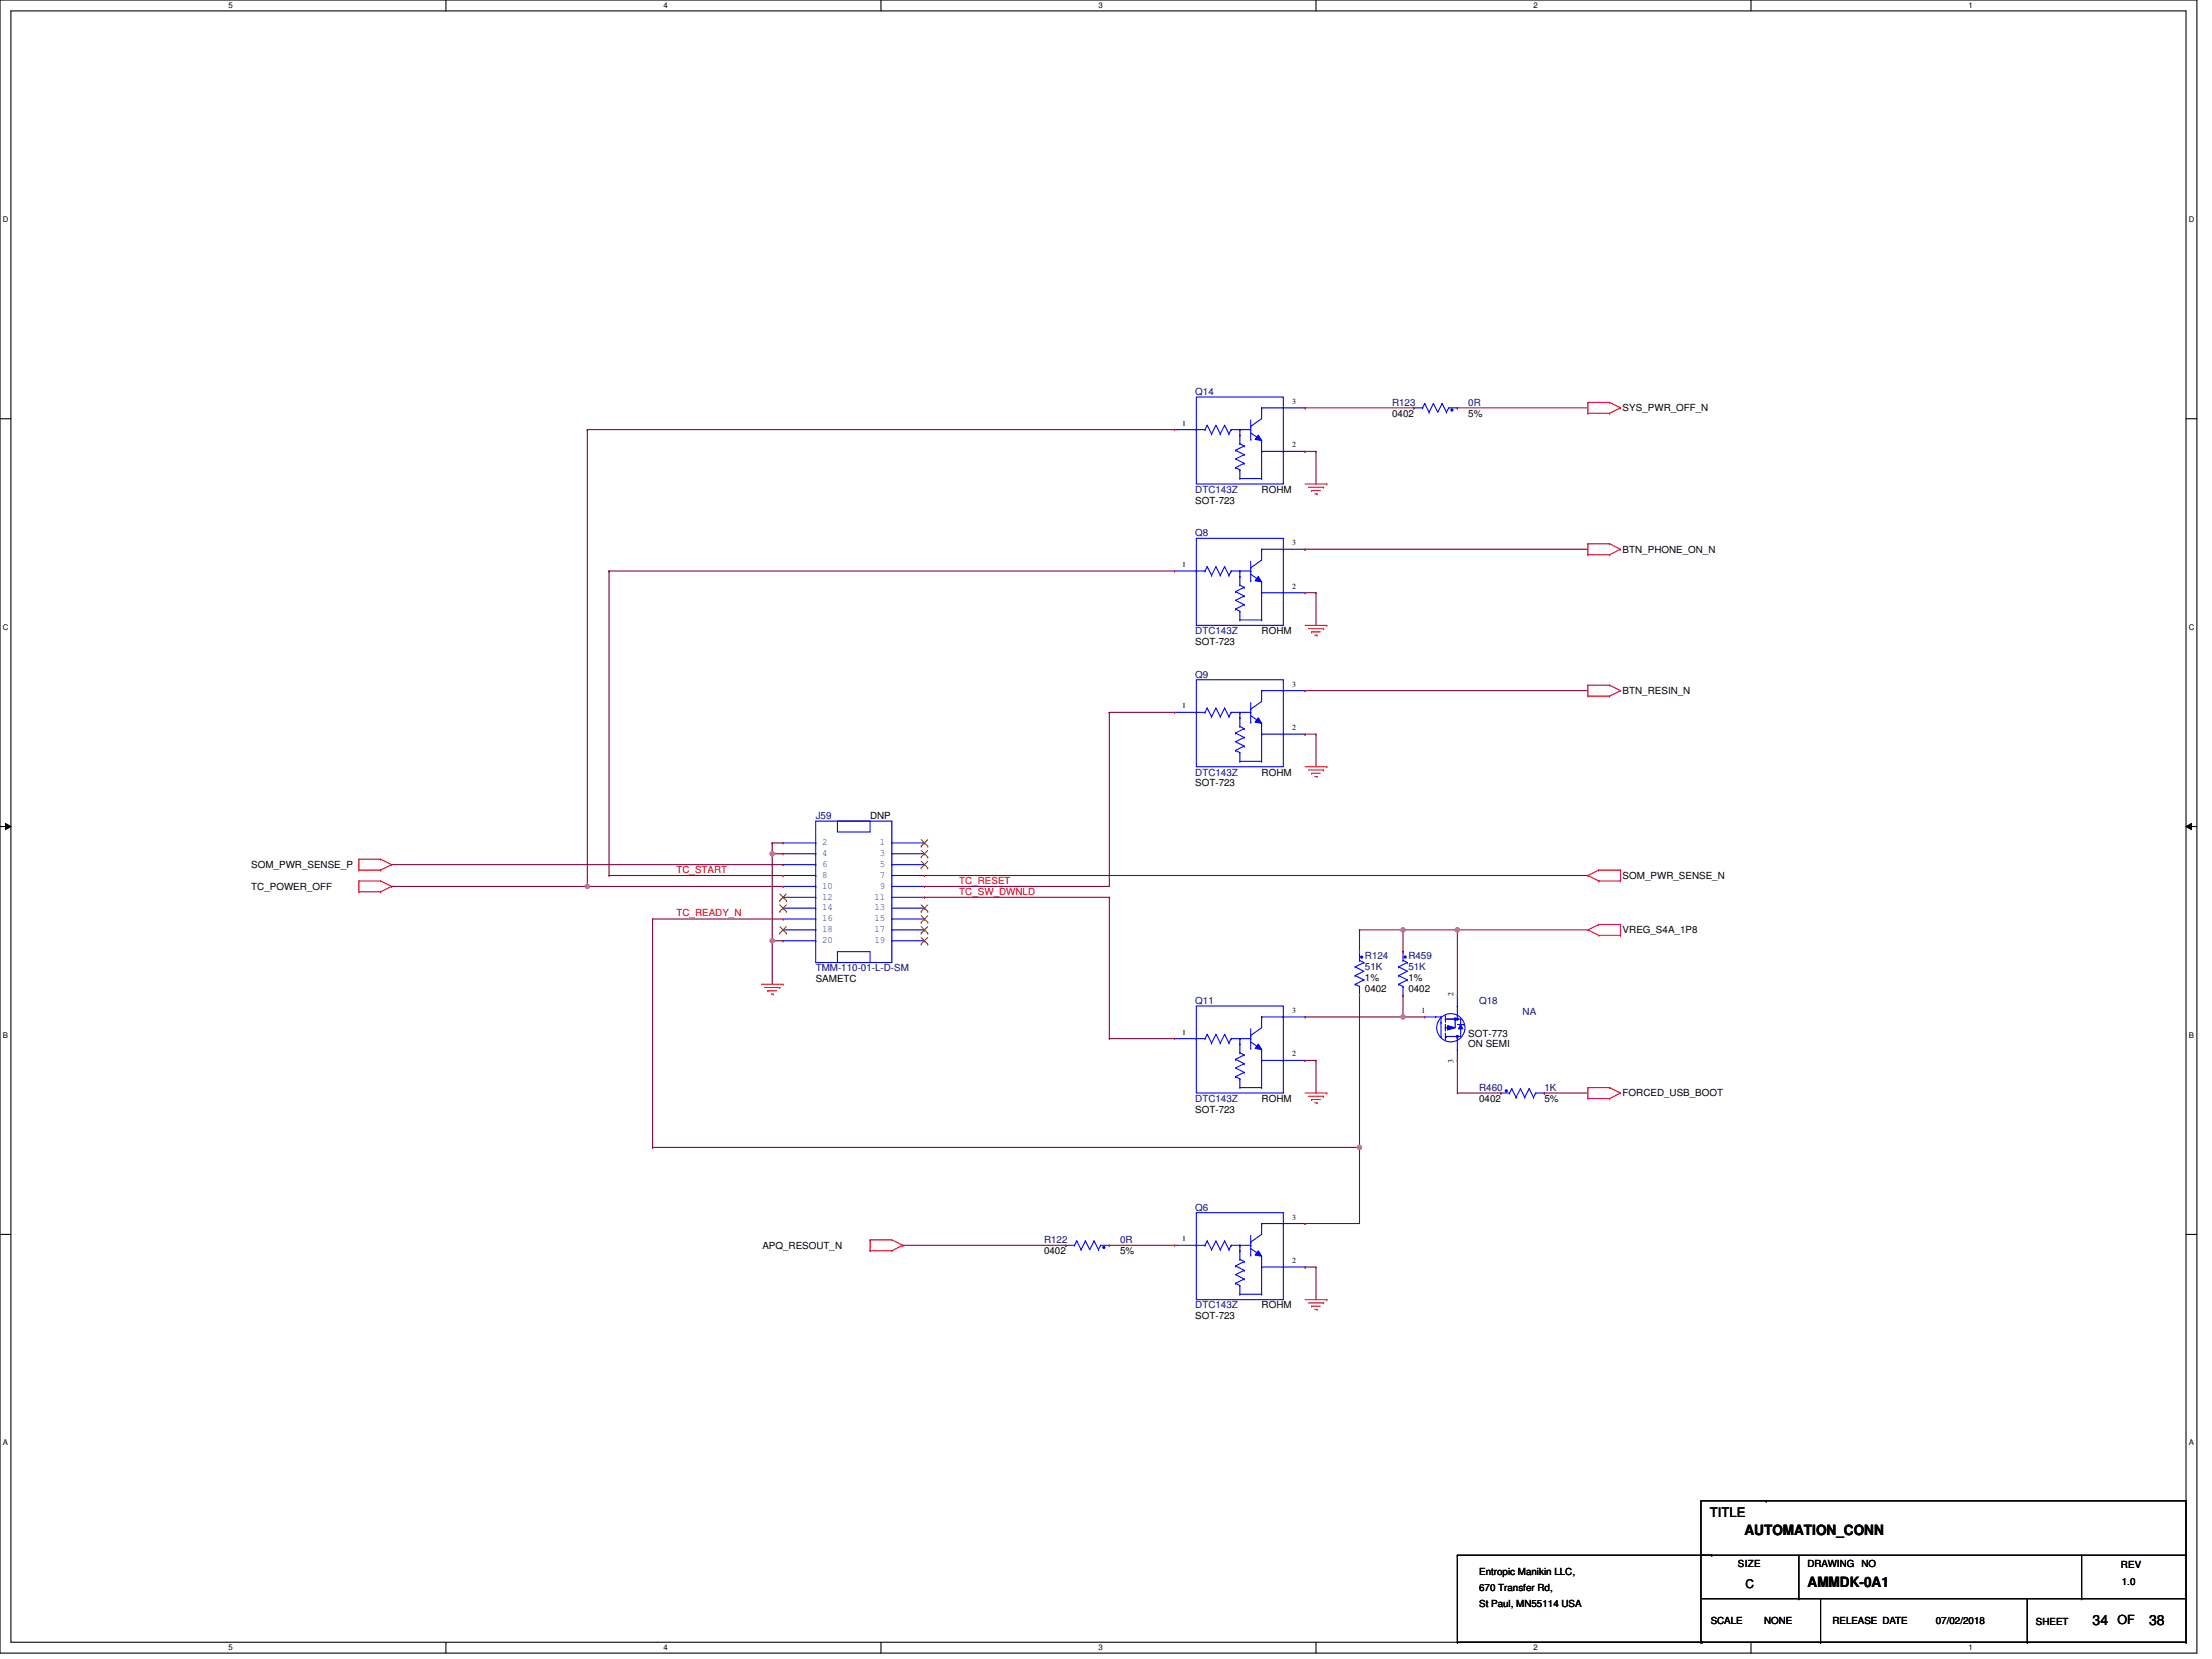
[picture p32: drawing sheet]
<svg xmlns="http://www.w3.org/2000/svg" width="610mm" height="457mm" viewBox="0 0 610 457" stroke-linecap="round" stroke-linejoin="round" font-family="sans-serif">
<defs><g id="words">
<g font-size="3.9">
<text x="480.8" y="423.1">AUTOMATION_CONN</text>
<text x="498.1" y="437.2">AMMDK-0A1</text>
<text x="576.7" y="447.7">34</text>
<text x="592.3" y="447.7">38</text>
</g>
<text font-size="3.6" x="471.2" y="418.1">TITLE</text>
<text font-size="3.5" x="583.6" y="447.6">OF</text>
<text font-size="3.3" x="481.1" y="437.6">C</text>
<g font-size="2.7" fill="#000080">
<text x="329.4" y="108.8">Q14</text>
<text x="383.6" y="111.8">R123</text>
<text x="404.6" y="111.8">0R</text>
<text x="329.4" y="135.8">DTC143Z</text>
<text x="329.4" y="147.8">Q8</text>
<text x="329.4" y="174.8">DTC143Z</text>
<text x="329.4" y="186.8">Q9</text>
<text x="329.4" y="213.7">DTC143Z</text>
<text x="224.8" y="225.7">J59</text>
<text x="224.8" y="267.7">TMM-110-01-L-D-SM</text>
<text x="376.2" y="264.4">R124</text>
<text x="376.2" y="267.4">51K</text>
<text x="388.1" y="264.4">R459</text>
<text x="388.1" y="267.4">51K</text>
<text x="329.4" y="276.7">Q11</text>
<text x="407.6" y="276.7">Q18</text>
<text x="419.6" y="279.7">NA</text>
<text x="329.4" y="303.6">DTC143Z</text>
<text x="407.6" y="300.6">R460</text>
<text x="425.6" y="300.6">1K</text>
<text x="329.4" y="333.6">Q6</text>
<text x="287.7" y="342.6">R122</text>
<text x="308.7" y="342.6">0R</text>
<text x="329.4" y="360.6">DTC143Z</text>
</g>
<g font-size="2.7">
<text x="447.2" y="113.3">SYS_PWR_OFF_N</text>
<text x="383.6" y="114.8">0402</text>
<text x="404.6" y="114.8">5%</text>
<text x="347.7" y="135.8">ROHM</text>
<text x="329.4" y="138.8">SOT-723</text>
<text x="447.2" y="152.3">BTN_PHONE_ON_N</text>
<text x="329.4" y="177.8">SOT-723</text>
<text x="347.7" y="174.8">ROHM</text>
<text x="447.2" y="191.2">BTN_RESIN_N</text>
<text x="347.7" y="213.7">ROHM</text>
<text x="329.4" y="216.7">SOT-723</text>
<text x="239.8" y="225.7">DNP</text>
<text x="69.2" y="239.2">SOM_PWR_SENSE_P</text>
<text x="69.2" y="245.2">TC_POWER_OFF</text>
<text x="447.2" y="242.2">SOM_PWR_SENSE_N</text>
<text x="447.2" y="257.2">VREG_S4A_1P8</text>
<text x="224.8" y="270.7">SAMETC</text>
<text x="376.2" y="270.4">1%</text>
<text x="376.2" y="273.4">0402</text>
<text x="388.1" y="270.4">1%</text>
<text x="388.1" y="273.4">0402</text>
<text x="404.6" y="285.7">SOT-773</text>
<text x="404.6" y="288.6">ON SEMI</text>
<text x="347.7" y="303.6">ROHM</text>
<text x="407.6" y="303.6">0402</text>
<text x="425.6" y="303.6">5%</text>
<text x="447.2" y="302.1">FORCED_USB_BOOT</text>
<text x="329.4" y="306.6">SOT-723</text>
<text x="210.1" y="344.1">APQ_RESOUT_N</text>
<text x="287.7" y="345.6">0402</text>
<text x="308.7" y="345.6">5%</text>
<text x="329.4" y="363.6">SOT-723</text>
<text x="347.7" y="360.6">ROHM</text>
<text x="479" y="431.9">SIZE</text>
<text x="498.1" y="431.9">DRAWING</text>
<text x="513" y="431.9">NO</text>
<text x="407.6" y="434">Entropic Manikin LLC,</text>
<text x="584.5" y="432.2">REV</text>
<text x="584.8" y="436.7">1.0</text>
<text x="407.6" y="438.5">670 Transfer Rd,</text>
<text x="407.6" y="443">St Paul, MN55114 USA</text>
<text x="471.5" y="447.5">SCALE</text>
<text x="486.2" y="447.5">NONE</text>
<text x="505" y="447.5">RELEASE DATE</text>
<text x="533.5" y="447.5">07/02/2018</text>
<text x="561.1" y="447.8">SHEET</text>
</g>
<g font-size="2.7" fill="#004080">
<text x="226.6" y="232.9">2</text>
<text x="242.5" y="232.9">1</text>
<text x="226.6" y="235.9">4</text>
<text x="226.6" y="238.9">6</text>
<text x="242.5" y="235.9">3</text>
<text x="242.5" y="238.9">5</text>
<text x="226.6" y="241.9">8</text>
<text x="226.6" y="244.9">10</text>
<text x="242.5" y="241.9">7</text>
<text x="242.5" y="244.9">9</text>
<text x="226.6" y="247.9">12</text>
<text x="226.6" y="250.9">14</text>
<text x="241" y="247.9">11</text>
<text x="241" y="250.9">13</text>
<text x="226.6" y="253.9">16</text>
<text x="226.6" y="256.9">18</text>
<text x="241" y="253.9">15</text>
<text x="241" y="256.9">17</text>
<text x="226.6" y="259.9">20</text>
<text x="241" y="259.9">19</text>
</g>
<g font-size="2.7" fill="#f00">
<text x="186.4" y="240.6">TC_START</text>
<text x="264.4" y="243.6">TC_RESET</text>
<text x="264.4" y="246.6">TC_SW_DWNLD</text>
<text x="186.4" y="252.6">TC_READY_N</text>
</g>
<g font-size="2.2">
<text x="62.9" y="2.3">5</text>
<text x="182.8" y="2.3">4</text>
<text x="302.7" y="2.3">3</text>
<text x="422.6" y="2.3">2</text>
<text x="542.5" y="2.3">1</text>
<text x=".8" y="61.1">D</text>
<text x="603.2" y="61.1">D</text>
<text x="356.1" y="111.3">3</text>
<text x="325.8" y="117.3">1</text>
<text x="356.1" y="123.3">2</text>
<text x="356.1" y="150.3">3</text>
<text x="325.8" y="156.3">1</text>
<text x="356.1" y="162.3">2</text>
<text x=".8" y="173.5">C</text>
<text x="603.2" y="173.5">C</text>
<text x="356.1" y="189.2">3</text>
<text x="325.8" y="195.2">1</text>
<text x="356.1" y="201.2">2</text>
<text x="400.6" y="274.6" transform="rotate(-90 400.6 274.6)">2</text>
<text x="356.1" y="279.2">3</text>
<text x="391.7" y="279.2">1</text>
<text x=".8" y="285.9">B</text>
<text x="325.8" y="285.1">1</text>
<text x="603.2" y="285.9">B</text>
<text x="356.1" y="291.1">2</text>
<text x="400.6" y="292.8" transform="rotate(-90 400.6 292.8)">3</text>
<text x="356.1" y="336.1">3</text>
<text x="325.8" y="342.1">1</text>
<text x="356.1" y="348.1">2</text>
<text x=".8" y="398.3">A</text>
<text x="603.2" y="398.3">A</text>
<text x="62.9" y="454.8">5</text>
<text x="182.8" y="454.8">4</text>
<text x="302.7" y="454.8">3</text>
<text x="422.6" y="454.8">2</text>
<text x="542.5" y="454.8">1</text>
</g>
</g></defs>
<path d="M0 0h605.4v455.6h-605.4zM3 3h599.4v449.6h-599.4z" fill="none" stroke="#000" stroke-width=".3"/>
<g fill="#fff">
<path d="M62.9 .3h1.2v2.4h-1.2z"/>
<path d="M62.9 452.9h1.2v2.4h-1.2z"/>
</g>
<path d="M122.9 0v3M122.9 452.6v3" fill="none" stroke="#000" stroke-width=".3"/>
<g fill="#fff">
<path d="M182.8 .3h1.2v2.4h-1.2z"/>
<path d="M182.8 452.9h1.2v2.4h-1.2z"/>
</g>
<path d="M242.8 0v3M242.8 452.6v3" fill="none" stroke="#000" stroke-width=".3"/>
<g fill="#fff">
<path d="M302.7 .3h1.2v2.4h-1.2z"/>
<path d="M302.7 452.9h1.2v2.4h-1.2z"/>
</g>
<path d="M362.7 0v3M362.7 452.6v3" fill="none" stroke="#000" stroke-width=".3"/>
<g fill="#fff">
<path d="M422.6 .3h1.2v2.4h-1.2z"/>
<path d="M422.6 452.9h1.2v2.4h-1.2z"/>
</g>
<path d="M482.6 0v3M482.6 452.6v3" fill="none" stroke="#000" stroke-width=".3"/>
<g fill="#fff">
<path d="M542.5 .3h1.2v2.4h-1.2z"/>
<path d="M542.5 452.9h1.2v2.4h-1.2z"/>
<path d="M.8 59.2h1.5v2.4h-1.5z"/>
<path d="M603.2 59.2h1.5v2.4h-1.5z"/>
<path d="M.8 171.6h1.5v2.4h-1.5z"/>
<path d="M603.2 171.6h1.5v2.4h-1.5z"/>
</g>
<path d="M0 115.4h3M602.4 115.4h3" fill="none" stroke="#000" stroke-width=".3"/>
<g fill="#fff">
<path d="M.8 284h1.4v2.4h-1.4z"/>
<path d="M603.2 284h1.4v2.4h-1.4z"/>
</g>
<path d="M0 227.8h3M602.4 227.8h3" fill="none" stroke="#000" stroke-width=".3"/>
<path d="M1.5 226.9l1.5 .9-1.5 .9zM602.4 227.8l1.5-.9v1.8z" fill="#000"/>
<path d="M1.5 226.9l1.5 .9-1.5 .9zM602.4 227.8l1.5-.9v1.8z" fill="none" stroke="#000" stroke-width=".28"/>
<g fill="#fff">
<path d="M.8 396.4h1.4v2.4h-1.4z"/>
<path d="M603.2 396.4h1.4v2.4h-1.4z"/>
</g>
<path d="M0 340.2h3M602.4 340.2h3" fill="none" stroke="#000" stroke-width=".3"/>
<g fill="none" stroke="#800040" stroke-width=".3">
<path d="M359.7 112.4h.1M359.7 112.4h29.9M401.6 112.4h.1M401.6 112.4h36M359.7 124.4h.1M359.7 124.4h3M362.7 124.4h.1M362.7 124.4v9M167.9 157.4h.1M167.9 157.4h155.8M167.9 157.4v83.9M359.7 151.4h.1"/>
<path d="M359.7 151.4h77.9M359.7 163.4h.1M359.7 163.4h3M362.7 163.4h.1M362.7 163.4v8.9M305.7 196.3h.1M305.7 196.3v48h-50.9M305.7 196.3h18M359.7 190.3h.1M359.7 190.3h77.9M359.7 202.3h.1M359.7 202.3h3"/>
<path d="M362.7 202.3h.1M362.7 202.3v9M107.9 238.3h.1M107.9 238.3h107.9M212.8 235.3h.1M212.8 235.3h3M167.9 241.3h.1M167.9 241.3h47.9M212.8 259.3h.1M212.8 259.3v12M212.8 259.3h3M254.8 241.3h.1"/>
<path d="M254.8 247.3h.1M254.8 244.3h.1M254.8 241.3h182.8M254.8 247.3h50.9M305.7 247.3h.1M305.7 247.3v38.9M374.7 256.3h.1M374.7 256.3v6M374.7 256.3h12M401.6 256.3h.1M401.6 256.3v18M386.7 274.3h.1"/>
<path d="M386.7 274.3v5.9M305.7 286.2h.1M305.7 286.2h18M359.7 292.2h.1M359.7 292.2h3M362.7 292.2h.1M362.7 292.2v9M401.6 292.2h.1M401.6 292.2v9M401.6 301.2h.1M401.6 301.2h12M425.6 301.2h.1"/>
<path d="M425.6 301.2h12M248.8 343.2h.1M248.8 343.2h44.9M305.7 343.2h.1M305.7 343.2h18M359.7 349.2h.1M359.7 349.2h3M362.7 349.2h.1M362.7 349.2v9"/>
</g>
<circle cx="386.6" cy="256.3" r=".59" fill="#f0f"/>
<circle cx="386.6" cy="256.3" r=".59" fill="none" stroke="#f0f" stroke-width=".3"/>
<path d="M374.7 274.3h.1M374.7 274.3v62.9h-15M179.8 316.2h.1M179.8 316.2h194.9M374.7 316.2h.1M359.7 337.2h.1" fill="none" stroke="#800040" stroke-width=".3"/>
<circle cx="374.6" cy="316.2" r=".59" fill="#f0f"/>
<circle cx="374.6" cy="316.2" r=".59" fill="none" stroke="#f0f" stroke-width=".3"/>
<path d="M161.9 118.4h.1M161.9 118.4h161.8M161.9 118.4v125.9M179.8 253.3h.1M179.8 253.3v62.9M179.8 253.3h36" fill="none" stroke="#800040" stroke-width=".3"/>
<circle cx="161.9" cy="244.3" r=".59" fill="#f0f"/>
<circle cx="161.9" cy="244.3" r=".59" fill="none" stroke="#f0f" stroke-width=".3"/>
<path d="M212.8 232.3h.1M212.8 235.3h.1M212.8 232.3h3M212.8 232.3v27" fill="none" stroke="#800040" stroke-width=".3"/>
<circle cx="212.8" cy="259.3" r=".6" fill="#f0f"/>
<circle cx="212.8" cy="259.3" r=".6" fill="none" stroke="#f0f" stroke-width=".3"/>
<circle cx="212.8" cy="235.3" r=".6" fill="#f0f"/>
<circle cx="212.8" cy="235.3" r=".6" fill="none" stroke="#f0f" stroke-width=".3"/>
<path d="M401.6 256.3h.1M401.6 256.3h36" fill="none" stroke="#800040" stroke-width=".3"/>
<circle cx="401.6" cy="256.3" r=".59" fill="#f0f"/>
<circle cx="401.6" cy="256.3" r=".59" fill="none" stroke="#f0f" stroke-width=".3"/>
<path d="M386.7 256.3h.1M386.7 256.3h14.9M386.7 256.3v6M359.7 280.2h.1M359.7 280.2h27" fill="none" stroke="#800040" stroke-width=".3"/>
<circle cx="386.6" cy="280.2" r=".59" fill="#f0f"/>
<circle cx="386.6" cy="280.2" r=".59" fill="none" stroke="#f0f" stroke-width=".3"/>
<path d="M107.9 244.3h.1M107.9 244.3h107.9M161.9 244.3h.1M386.7 280.2h.1M386.7 280.2h5.9" fill="none" stroke="#800040" stroke-width=".3"/>
<g fill="none" stroke="#f00" stroke-width=".3">
<path d="M437.6 113.9h.1M437.6 110.9h.1M437.6 110.9v3M437.6 110.9h6M437.6 113.9h6M443.6 110.9h.1M443.6 113.9h.1M443.6 110.9l3 1.5M446.6 112.4h.1M446.6 112.4l-3 1.5M359.7 133.4h6M360.6 134.3h4.2"/>
<path d="M361.5 135.2h.1M361.5 135.2h2.4M362.4 136.1h.6M363 136.1h.1M364.8 134.3h.1M365.7 133.4h.1M437.6 152.9h.1M437.6 149.9h.1M437.6 149.9h6M437.6 152.9h6M437.6 149.9v3M443.6 149.9h.1"/>
<path d="M443.6 152.9h.1M443.6 149.9l3 1.5M446.6 151.4h.1M446.6 151.4l-3 1.5M359.7 172.3h6M360.6 173.2h4.2M361.5 174.1h.1M361.5 174.1h2.4M362.4 175h.6M363 175h.1M364.8 173.2h.1M365.7 172.3h.1"/>
<path d="M437.6 191.8h.1M437.6 188.8h.1M437.6 188.8v3M437.6 188.8h6M437.6 191.8h6M443.6 188.8h.1M443.6 191.8h.1M443.6 188.8l3 1.5M446.6 190.3h.1M446.6 190.3l-3 1.5M359.7 211.3h6M360.6 212.2h4.2"/>
<path d="M361.5 213.1h.1M361.5 213.1h2.4M362.4 214h.6M363 214h.1M364.8 212.2h.1M365.7 211.3h.1M98.9 239.8h.1M98.9 236.8h.1M98.9 236.8h6M98.9 239.8h6M98.9 236.8v3M104.9 236.8h.1"/>
<path d="M104.9 239.8h.1M104.9 236.8l3 1.5M107.9 238.3h.1M107.9 238.3l-3 1.5M440.6 239.8h.1M440.6 239.8h6M440.6 239.8l-3 1.5M446.6 239.8h.1M446.6 239.8v3M98.9 245.8h.1M98.9 242.8h.1M98.9 242.8v3"/>
<path d="M98.9 242.8h6M98.9 245.8h6M104.9 242.8h.1M104.9 245.8h.1M104.9 242.8l3 1.5M107.9 244.3h.1M107.9 244.3l-3 1.5M437.6 256.3h.1M437.6 241.3h.1M437.6 256.3l3 1.5M437.6 241.3l3 1.5M440.6 254.8h.1"/>
<path d="M440.6 257.8h.1M440.6 242.8h.1M440.6 254.8l-3 1.5M440.6 254.8h6M440.6 257.8h6M440.6 242.8h6M446.6 254.8h.1M446.6 257.8h.1M446.6 242.8h.1M446.6 254.8v3M209.8 271.3h6M210.7 272.1h4.2"/>
<path d="M211.6 273h.1M211.6 273h2.4M212.5 273.9h.6M213.1 273.9h.1M214.9 272.1h.1M215.8 271.3h.1M437.6 299.7h.1M437.6 299.7v3M437.6 299.7h6M443.6 299.7h.1M443.6 299.7l3 1.5M359.7 301.2h6"/>
<path d="M360.6 302.1h4.2M361.5 303h.1M361.5 303h2.4M362.4 303.9h.6M363 303.9h.1M364.8 302.1h.1M365.7 301.2h.1M437.6 302.7h.1M437.6 302.7h6M443.6 302.7h.1M446.6 301.2h.1M446.6 301.2l-3 1.5"/>
<path d="M239.8 344.7h.1M239.8 341.7h.1M239.8 341.7h6M239.8 344.7h6M239.8 341.7v3M245.8 341.7h.1M245.8 344.7h.1M245.8 341.7l3 1.5M248.8 343.2h.1M248.8 343.2l-3 1.5M359.7 358.2h6M360.6 359.1h4.2"/>
<path d="M361.5 360h.1M361.5 360h2.4M364.8 359.1h.1M365.7 358.2h.1M362.4 360.9h.6M363 360.9h.1"/>
</g>
<g fill="none" stroke="#000" stroke-width=".3">
<path d="M486.7 413.6h.1M401.6 428.6h.1M401.6 428.6h200.8M401.6 428.6v24M471.8 428.6h.1M495.7 428.6v12M573.7 428.6v12M602.4 428.6h.1M401.6 452.6h.1M401.6 452.6h200.8M468.8 452.6h.1M468.8 452.6v-39h133.6v39"/>
<path d="M468.8 440.6h133.6M469.1 452.6h.1M495.7 440.6h.1M501.7 452.6h.1M501.7 440.6v12M558.7 452.6h.1M558.7 440.6v12M573.7 440.6h.1M602.4 440.6h.1M602.4 452.6h.1"/>
</g>
<g fill="none" stroke="#00f" stroke-width=".3">
<path d="M385.4 271.3h.1M385.4 268.9h.1M385.4 266.5h.1M385.4 271.3l1.3 .6M385.4 268.9l2.4 1.2M385.4 266.5l2.4 1.2-2.4 1.2M386.7 262.3h.1M386.7 274.3h.1M386.7 271.9h.1M386.7 264.7h.1M386.7 262.3v2.4M386.7 271.9v2.4"/>
<path d="M386.7 264.7l1.1 .6M387.8 270.1h.1M387.8 265.3h.1M387.8 270.1l-2.4 1.2M387.8 265.3l-2.4 1.2"/>
</g>
<circle cx="387.2" cy="263.8" r=".3" fill="#00f"/>
<g fill="none" stroke="#00f" stroke-width=".3">
<path d="M329.7 334.2h24v24h-24zM347.7 337.2h.1M347.7 337.2h12M347.7 337.2v3l-3 2.1M353.7 337.2h.1M323.7 343.2h8.4M329.7 343.2h.1M332.1 343.2h.1M332.7 342h.1M332.7 342l1.2 2.4M332.7 342l-.6 1.2M333.9 344.4h.1"/>
<path d="M333.9 344.4l1.2-2.4 1.2 2.4M336.3 344.4h.1M337.5 342h.1M337.5 342l1.2 2.4M337.5 342l-1.2 2.4M338.7 344.4h.1M339.3 343.2h.1M339.3 343.2h5.4M339.3 343.2l-.6 1.2M340.5 348.9h.1M340.5 353.7h.1M340.5 348.9l2.4 1.2"/>
<path d="M340.5 353.7l1.2 .6M341.7 343.2h.1M341.7 356.7h.1M341.7 344.7h.1M341.7 347.1h.1M341.7 354.3h.1M341.7 343.2v3.9M341.7 354.3v2.4M341.7 347.1l1.2 .6M341.7 356.7h6M342.9 347.7h.1M342.9 350.1h.1"/>
<path d="M342.9 352.5h.1M342.9 347.7l-2.4 1.2M342.9 350.1l-2.4 1.2 2.4 1.2M342.9 352.5l-2.4 1.2M344.7 342.3h.1M344.7 345.9h.1M344.7 343.2h.1M344.7 344.1l3 2.1M344.7 340.5v5.4M347.7 349.2h.1M347.7 346.2h.1M347.7 356.7h.1"/>
<path d="M347.7 349.2h12M347.7 346.2v10.5M353.7 349.2h.1"/>
<circle cx="387.2" cy="263.8" r=".3"/>
</g>
<path d="M386.7 262.3h.1M386.7 274.3h.1" fill="none" stroke="#f00" stroke-width=".3"/>
<path d="M346.8 344.7l.9 1.5-1.8-.3z" fill="#00f"/>
<g fill="none" stroke="#00f" stroke-width=".3">
<path d="M373.5 271.3h.1M373.5 268.9h.1M373.5 266.5h.1M373.5 271.3l1.2 .6M373.5 268.9l2.4 1.2M373.5 266.5l2.4 1.2-2.4 1.2M374.7 262.3h.1M374.7 274.3h.1M374.7 271.9h.1M374.7 264.7h.1M374.7 262.3v2.4M374.7 271.9v2.4"/>
<path d="M374.7 264.7l1.2 .6M375.9 270.1h.1M375.9 265.3h.1M375.9 270.1l-2.4 1.2M375.9 265.3l-2.4 1.2M346.8 344.7l.9 1.5-1.8-.3z"/>
</g>
<path d="M359.7 337.2h.1M323.7 343.2h.1M359.7 349.2h.1" fill="none" stroke="#f00" stroke-width=".3"/>
<circle cx="375.3" cy="263.8" r=".3" fill="#00f"/>
<g fill="none" stroke="#00f" stroke-width=".3">
<path d="M323.7 157.4h8.4M329.7 148.4h24v23.9h-24zM329.7 157.4h.1M332.1 157.4h.1M332.7 156.2h.1M332.7 156.2l1.2 2.4M332.7 156.2l-.6 1.2M333.9 158.6h.1M333.9 158.6l1.2-2.4 1.2 2.4M336.3 158.6h.1M337.5 156.2h.1M337.5 156.2l1.2 2.4"/>
<path d="M337.5 156.2l-1.2 2.4M338.7 158.6h.1M339.3 157.4h.1M339.3 157.4h5.4M339.3 157.4l-.6 1.2M341.7 157.4h.1M341.7 158.9h.1M341.7 157.4v3.9M344.7 156.5h.1M344.7 157.4h.1M344.7 158.3l3 2.1M344.7 154.7v5.4"/>
<path d="M347.7 151.4h.1M347.7 151.4h12M347.7 151.4v3l-3 2.1M353.7 151.4h.1M340.5 163.1h.1M340.5 167.9h.1M340.5 163.1l2.4 1.2M340.5 167.9l1.2 .6M341.7 170.8h.1M341.7 161.3h.1M341.7 168.5h.1M341.7 168.5v2.3"/>
<path d="M341.7 161.3l1.2 .6M341.7 170.8h6M342.9 161.9h.1M342.9 164.3h.1M342.9 166.7h.1M342.9 161.9l-2.4 1.2M342.9 164.3l-2.4 1.1 2.4 1.3M342.9 166.7l-2.4 1.2M344.7 160.1h.1M347.7 163.4h.1M347.7 160.4h.1M347.7 170.8h.1"/>
<path d="M347.7 163.4h12M347.7 160.4v10.4M353.7 163.4h.1"/>
<circle cx="375.3" cy="263.8" r=".3"/>
</g>
<path d="M374.7 262.3h.1M374.7 274.3h.1" fill="none" stroke="#f00" stroke-width=".3"/>
<path d="M346.8 158.9l.9 1.5-1.8-.3z" fill="#00f"/>
<g fill="none" stroke="#00f" stroke-width=".3">
<path d="M346.8 158.9l.9 1.5-1.8-.3zM413.6 301.2h.1M413.6 301.2h2.4M416 301.2h.1M416.6 300h.1M416.6 300l1.2 2.4M416.6 300l-.6 1.2M417.8 302.4h.1M417.8 302.4l1.2-2.4 1.2 2.4M420.2 302.4h.1M421.4 300h.1M421.4 300l1.2 2.4"/>
<path d="M421.4 300l-1.2 2.4M422.6 302.4h.1M423.2 301.2h.1M423.2 301.2h2.4M423.2 301.2l-.6 1.2M425.6 301.2h.1"/>
</g>
<path d="M323.7 157.4h.1M359.7 151.4h.1M359.7 163.4h.1" fill="none" stroke="#f00" stroke-width=".3"/>
<circle cx="415.1" cy="300.6" r=".29" fill="#00f"/>
<g fill="none" stroke="#00f" stroke-width=".3">
<path d="M293.7 343.2h.1M293.7 343.2h2.4M296.1 343.2h.1M296.7 342h.1M296.7 342l-.6 1.2M296.7 342l1.2 2.4M297.9 344.4h.1M299.1 342h.1M299.1 342l-1.2 2.4M299.1 342l1.2 2.4 1.2-2.4M301.5 342h.1M301.5 342l1.2 2.4"/>
<path d="M302.7 344.4h.1M303.3 343.2h.1M303.3 343.2h2.4M303.3 343.2l-.6 1.2M305.7 343.2h.1"/>
<circle cx="415.1" cy="300.6" r=".29"/>
</g>
<path d="M413.6 301.2h.1M425.6 301.2h.1" fill="none" stroke="#f00" stroke-width=".3"/>
<circle cx="304.2" cy="343.8" r=".29" fill="#00f"/>
<g fill="none" stroke="#00f" stroke-width=".3">
<path d="M323.7 196.3h8.4M329.7 187.3h24v24h-24zM329.7 196.3h.1M332.1 196.3h.1M332.7 195.1h.1M332.7 195.1l1.2 2.4M332.7 195.1l-.6 1.2M333.9 197.5h.1M333.9 197.5l1.2-2.4 1.2 2.4M336.3 197.5h.1M337.5 195.1h.1M337.5 195.1l1.2 2.4"/>
<path d="M337.5 195.1l-1.2 2.4M338.7 197.5h.1M339.3 196.3h.1M339.3 196.3h5.4M339.3 196.3l-.6 1.2M341.7 196.3h.1M341.7 197.8h.1M341.7 196.3v3.9M344.7 195.4h.1M344.7 199h.1M344.7 196.3h.1M344.7 197.2l3 2.1"/>
<path d="M344.7 193.6v5.4M347.7 190.3h.1M347.7 199.3h.1M347.7 190.3h12M347.7 190.3v3l-3 2.1M347.7 199.3v10.5M353.7 190.3h.1M340.5 202h.1M340.5 206.8h.1M340.5 202l2.4 1.2M340.5 206.8l1.2 .6M341.7 209.8h.1"/>
<path d="M341.7 200.2h.1M341.7 207.4h.1M341.7 207.4v2.4M341.7 200.2l1.2 .6M341.7 209.8h6M342.9 200.8h.1M342.9 203.2h.1M342.9 205.6h.1M342.9 200.8l-2.4 1.2M342.9 203.2l-2.4 1.2 2.4 1.2M342.9 205.6l-2.4 1.2M347.7 202.3h.1"/>
<path d="M347.7 209.8h.1M347.7 202.3h12M353.7 202.3h.1M215.8 232.3h9M215.8 235.3h9M215.8 238.3h9M224.8 226.3h21v39h-21zM224.8 232.3h.1M224.8 235.3h.1M224.8 238.3h.1M230.8 226.3h9v3h-9zM245.8 232.3h.1"/>
<path d="M245.8 235.3h.1M245.8 238.3h.1M245.8 232.3h9M245.8 235.3h9M245.8 238.3h9M215.8 241.3h9M215.8 244.3h9M215.8 247.3h9M215.8 250.3h9M215.8 253.3h9M215.8 256.3h9M215.8 259.3h9"/>
<path d="M224.8 241.3h.1M224.8 244.3h.1M224.8 247.3h.1M224.8 250.3h.1M224.8 253.3h.1M224.8 256.3h.1M224.8 259.3h.1M245.8 241.3h.1M245.8 244.3h.1M245.8 247.3h.1M245.8 250.3h.1M245.8 253.3h.1"/>
<path d="M245.8 256.3h.1M245.8 259.3h.1M245.8 241.3h9M245.8 244.3h9M245.8 247.3h9M245.8 250.3h9M245.8 253.3h9M245.8 256.3h9M245.8 259.3h9M230.8 262.3h9v3h-9z"/>
<circle cx="304.2" cy="343.8" r=".29"/>
</g>
<g fill="none" stroke="#f00" stroke-width=".3">
<path d="M215.8 232.3h.1M215.8 235.3h.1M215.8 238.3h.1M254.8 232.3h.1M254.8 235.3h.1M254.8 238.3h.1M215.8 241.3h.1M215.8 244.3h.1M215.8 247.3h.1M215.8 250.3h.1M215.8 253.3h.1M215.8 256.3h.1"/>
<path d="M215.8 259.3h.1M254.8 241.3h.1M254.8 244.3h.1M254.8 247.3h.1M254.8 250.3h.1M254.8 253.3h.1M254.8 256.3h.1M254.8 259.3h.1M293.7 343.2h.1M305.7 343.2h.1"/>
</g>
<g fill="none" stroke="#804000" stroke-width=".28">
<path d="M253.9 233.2h.1M253.9 236.2h.1M253.9 239.2h.1M253.9 231.4l1.8 1.8M253.9 234.4l1.8 1.8M253.9 237.4l1.8 1.8M255.7 231.4l-1.8 1.8M255.7 234.4l-1.8 1.8M255.7 237.4l-1.8 1.8M255.7 233.2h.1M255.7 236.2h.1M255.7 239.2h.1"/>
<path d="M214.9 248.2h.1M214.9 251.2h.1M214.9 257.2h.1M214.9 246.4l1.8 1.8M214.9 249.4l1.8 1.8M214.9 255.4l1.8 1.8M216.7 246.4l-1.8 1.8M216.7 249.4l-1.8 1.8M216.7 255.4l-1.8 1.8M216.7 248.2h.1M216.7 251.2h.1M216.7 257.2h.1"/>
<path d="M253.9 251.2h.1M253.9 254.2h.1M253.9 257.2h.1M253.9 249.4l1.8 1.8M253.9 252.4l1.8 1.8M253.9 255.4l1.8 1.8M253.9 258.4l1.8 1.8M255.7 249.4l-1.8 1.8M255.7 252.4l-1.8 1.8M255.7 255.4l-1.8 1.8M255.7 258.4l-1.8 1.8M255.7 251.2h.1"/>
<path d="M255.7 254.2h.1M255.7 257.2h.1M253.9 260.2h.1M255.7 260.2h.1"/>
</g>
<path d="M346.8 197.8l.9 1.5-1.8-.3z" fill="#00f"/>
<g fill="none" stroke="#00f" stroke-width=".3">
<path d="M346.8 197.8l.9 1.5-1.8-.3zM398.3 279.9h.1M398.3 279.9v1.8M401.6 277.3h.1M401.6 274.3v6.5M392.6 280.2h4.5M395.6 280.2h.1M397.1 281.7h.1M397.1 285.6h.1M397.1 280.2h.1M397.1 280.2v5.4M398.3 285.6h.1"/>
<path d="M398.3 283.2h.1M398.3 282.3h.1M398.3 284.7h.1M398.3 280.8h4.2M398.3 282.3v1.8M398.3 284.7v1.8M398.3 283.2h.6M398.6 285.6h.1M401 280.8h.1M401 280.8v2.4M401.3 280.8h.1M401.6 289.2h.1"/>
<path d="M401.6 285.6h.1M401.6 286.2h.1M401.6 285.6v6.6M401.6 282.3h1.8M402.5 280.8h.1M402.5 280.8v4.8h-4.2M403.4 282.3h.1"/>
<circle cx="399.8" cy="283.2" r="3.9"/>
</g>
<path d="M323.7 196.3h.1M359.7 190.3h.1M359.7 202.3h.1" fill="none" stroke="#f00" stroke-width=".3"/>
<circle cx="401.6" cy="280.8" r=".3" fill="#00f"/>
<circle cx="401.6" cy="280.8" r=".3" fill="none" stroke="#00f" stroke-width=".3"/>
<circle cx="401" cy="280.8" r=".29" fill="#00f"/>
<circle cx="401" cy="280.8" r=".29" fill="none" stroke="#00f" stroke-width=".3"/>
<circle cx="401.6" cy="285.6" r=".3" fill="#00f"/>
<circle cx="401.6" cy="285.6" r=".3" fill="none" stroke="#00f" stroke-width=".3"/>
<path d="M398.9 282.6l2.1 .6-2.1 .6z" fill-rule="evenodd" fill="#00f"/>
<path d="M398.9 282.6l2.1 .6-2.1 .6z" fill="none" stroke="#00f" stroke-width=".3"/>
<path d="M402.5 282.3l.6 1.2h-1.2z" fill-rule="evenodd" fill="#00f"/>
<g fill="none" stroke="#00f" stroke-width=".3">
<path d="M323.7 118.4h8.4M329.7 109.4h24v24h-24zM329.7 118.4h.1M332.1 118.4h.1M332.7 117.2h.1M332.7 117.2l1.2 2.4M332.7 117.2l-.6 1.2M333.9 119.6h.1M333.9 119.6l1.2-2.4 1.2 2.4M336.3 119.6h.1M337.5 117.2h.1M337.5 117.2l1.2 2.4"/>
<path d="M337.5 117.2l-1.2 2.4M338.7 119.6h.1M339.3 118.4h.1M339.3 118.4h5.4M339.3 118.4l-.6 1.2M341.7 118.4h.1M341.7 119.9h.1M341.7 118.4v3.9M344.7 117.5h.1M344.7 118.4h.1M344.7 119.3l3 2.1M344.7 115.7v5.4"/>
<path d="M347.7 112.4h.1M347.7 112.4h12M347.7 112.4v3l-3 2.1M353.7 112.4h.1M340.5 124.1h.1M340.5 128.9h.1M340.5 124.1l2.4 1.2M340.5 128.9l1.2 .6M341.7 131.9h.1M341.7 122.3h.1M341.7 129.5h.1M341.7 129.5v2.4"/>
<path d="M341.7 122.3l1.2 .6M341.7 131.9h6M342.9 122.9h.1M342.9 125.3h.1M342.9 127.7h.1M342.9 122.9l-2.4 1.2M342.9 125.3l-2.4 1.2 2.4 1.2M342.9 127.7l-2.4 1.2M344.7 121.1h.1M347.7 124.4h.1M347.7 121.4h.1M347.7 131.9h.1"/>
<path d="M347.7 124.4h12M347.7 121.4v10.5M353.7 124.4h.1M402.5 282.3l.6 1.2h-1.2z"/>
</g>
<path d="M401.6 274.3h.1M392.6 280.2h.1M401.6 292.2h.1" fill="none" stroke="#f00" stroke-width=".3"/>
<path d="M346.8 119.9l.9 1.5-1.8-.3z" fill="#00f"/>
<g fill="none" stroke="#00f" stroke-width=".3">
<path d="M346.8 119.9l.9 1.5-1.8-.3zM389.6 112.4h.1M389.6 112.4h2.4M392 112.4h.1M392.6 111.2h.1M392.6 111.2l-.6 1.2M392.6 111.2l1.2 2.4M393.8 113.6h.1M395 111.2h.1M395 111.2l-1.2 2.4M395 111.2l1.2 2.4 1.2-2.4M397.4 111.2h.1"/>
<path d="M397.4 111.2l1.2 2.4M398.6 113.6h.1M399.2 112.4h.1M399.2 112.4h2.4M399.2 112.4l-.6 1.2M401.6 112.4h.1"/>
</g>
<path d="M323.7 118.4h.1M359.7 112.4h.1M359.7 124.4h.1" fill="none" stroke="#f00" stroke-width=".3"/>
<circle cx="400.1" cy="113" r=".29" fill="#00f"/>
<g fill="none" stroke="#00f" stroke-width=".3">
<path d="M329.7 277.3h24v23.9h-24zM323.7 286.2h8.4M329.7 286.2h.1M332.1 286.2h.1M332.7 285h.1M332.7 285l1.2 2.4M332.7 285l-.6 1.2M333.9 287.4h.1M333.9 287.4l1.2-2.4 1.2 2.4M336.3 287.4h.1M337.5 285h.1M337.5 285l1.2 2.4"/>
<path d="M337.5 285l-1.2 2.4M338.7 287.4h.1M339.3 286.2h.1M339.3 286.2h5.4M339.3 286.2l-.6 1.2M340.5 291.9h.1M340.5 296.7h.1M340.5 291.9l2.4 1.2M340.5 296.7l1.2 .6M341.7 286.2h.1M341.7 299.7h.1M341.7 287.7h.1"/>
<path d="M341.7 290.1h.1M341.7 297.3h.1M341.7 286.2v3.9M341.7 297.3v2.4M341.7 290.1l1.2 .6M341.7 299.7h6M342.9 290.7h.1M342.9 293.1h.1M342.9 295.5h.1M342.9 290.7l-2.4 1.2M342.9 293.1l-2.4 1.2 2.4 1.2M342.9 295.5l-2.4 1.2"/>
<path d="M344.7 285.3h.1M344.7 288.9h.1M344.7 286.2h.1M344.7 287.1l3 2.1M344.7 283.5v5.4M347.7 292.2h.1M347.7 280.2h.1M347.7 289.2h.1M347.7 299.7h.1M347.7 292.2h12M347.7 280.2h12M347.7 280.2v3l-3 2.1"/>
<path d="M347.7 289.2v10.5M353.7 292.2h.1M353.7 280.2h.1"/>
<circle cx="400.1" cy="113" r=".29"/>
</g>
<path d="M389.6 112.4h.1M401.6 112.4h.1" fill="none" stroke="#f00" stroke-width=".3"/>
<path d="M346.8 287.7l.9 1.5-1.8-.3z" fill="#00f"/>
<path d="M346.8 287.7l.9 1.5-1.8-.3z" fill="none" stroke="#00f" stroke-width=".3"/>
<path d="M323.7 286.2h.1M359.7 292.2h.1M359.7 280.2h.1" fill="none" stroke="#f00" stroke-width=".3"/>
<circle cx="386.6" cy="256.3" r=".59" fill="#f0f"/>
<circle cx="386.6" cy="256.3" r=".59" fill="none" stroke="#f0f" stroke-width=".3"/>
<circle cx="374.6" cy="316.2" r=".59" fill="#f0f"/>
<circle cx="374.6" cy="316.2" r=".59" fill="none" stroke="#f0f" stroke-width=".3"/>
<circle cx="161.9" cy="244.3" r=".59" fill="#f0f"/>
<circle cx="161.9" cy="244.3" r=".59" fill="none" stroke="#f0f" stroke-width=".3"/>
<circle cx="212.8" cy="259.3" r=".6" fill="#f0f"/>
<circle cx="212.8" cy="259.3" r=".6" fill="none" stroke="#f0f" stroke-width=".3"/>
<circle cx="212.8" cy="235.3" r=".6" fill="#f0f"/>
<circle cx="212.8" cy="235.3" r=".6" fill="none" stroke="#f0f" stroke-width=".3"/>
<circle cx="401.6" cy="256.3" r=".59" fill="#f0f"/>
<circle cx="401.6" cy="256.3" r=".59" fill="none" stroke="#f0f" stroke-width=".3"/>
<circle cx="386.6" cy="280.2" r=".59" fill="#f0f"/>
<circle cx="386.6" cy="280.2" r=".59" fill="none" stroke="#f0f" stroke-width=".3"/>
<use href="#words"/>
</svg>
